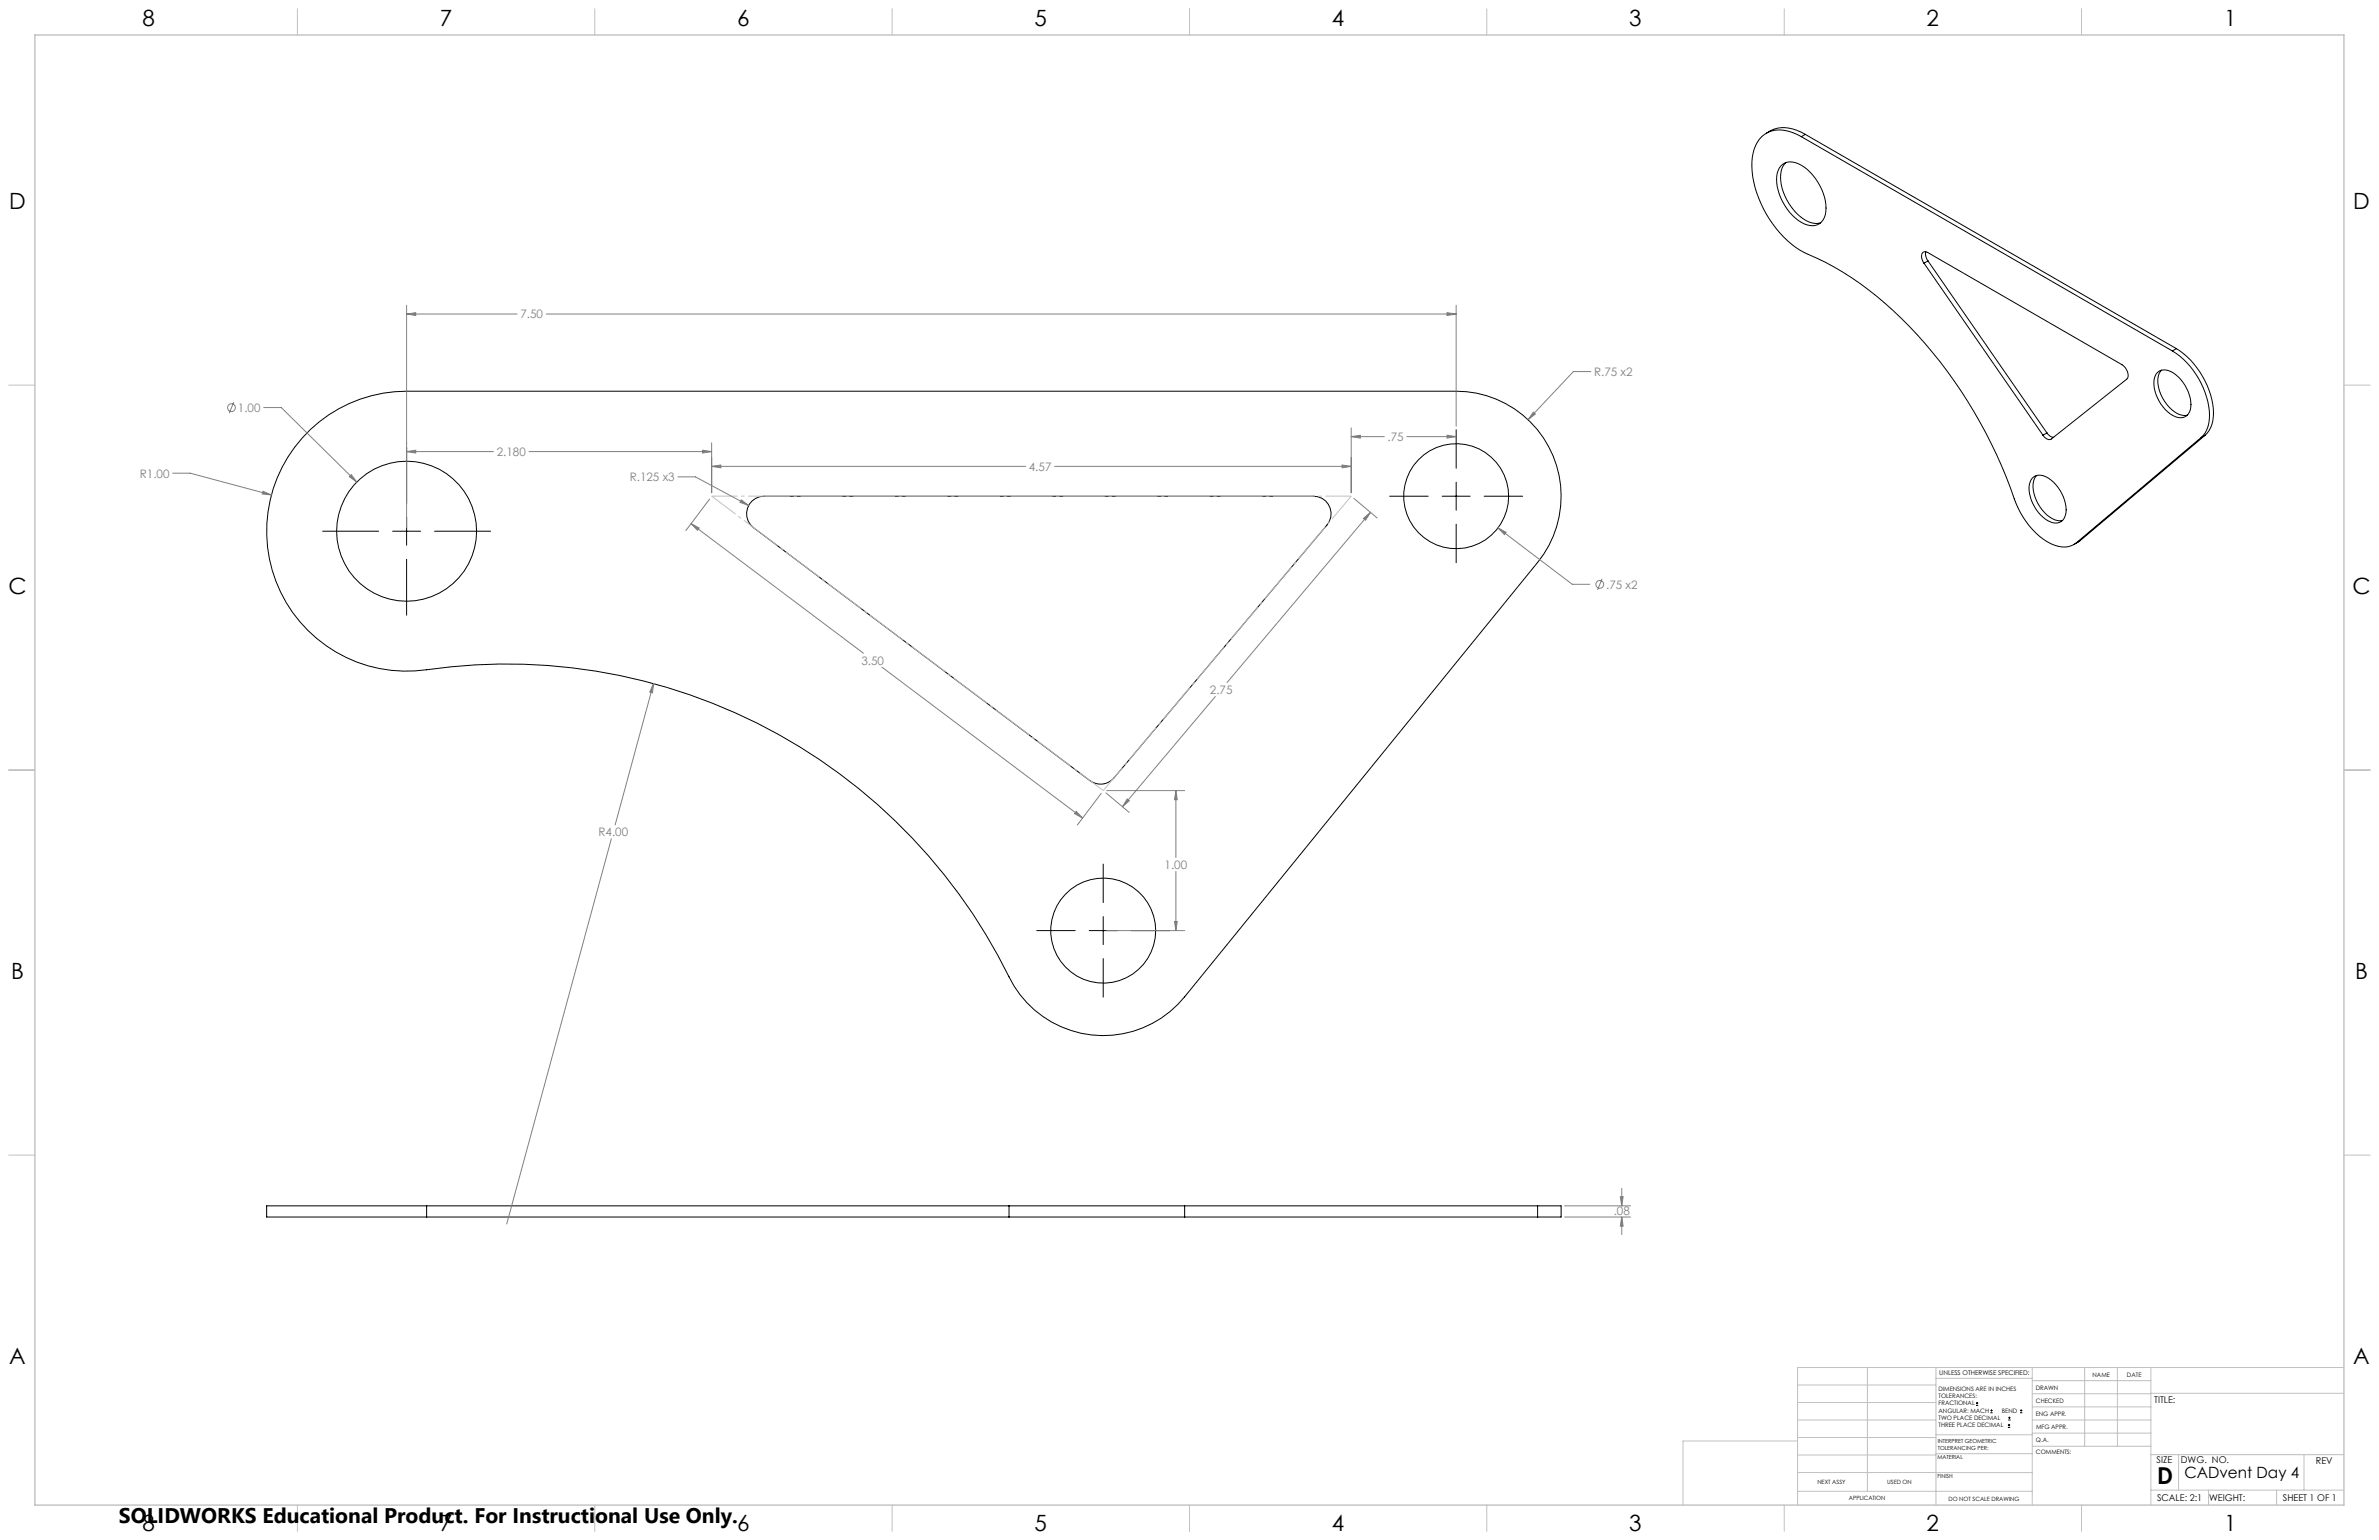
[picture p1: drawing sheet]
<svg xmlns="http://www.w3.org/2000/svg" width="864mm" height="559mm" viewBox="0 0 864 559" stroke-linecap="round" stroke-linejoin="round" font-family="sans-serif">
<defs><g id="words">
<text font-size="8.5" x="783.1" y="538.4">D</text>
<g font-size="8.1">
<text x="51.7" y="9.3">8</text>
<text x="159.7" y="9.3">7</text>
<text x="267.6" y="9.3">6</text>
<text x="375.5" y="9.3">5</text>
<text x="483.5" y="9.3">4</text>
<text x="591.4" y="9.3">3</text>
<text x="699.4" y="9.3">2</text>
<text x="807.3" y="9.3">1</text>
<text x="3.3" y="76">D</text>
<text x="854.2" y="76">D</text>
<text x="3" y="215.7">C</text>
<text x="853.9" y="215.7">C</text>
<text x="4" y="355.4">B</text>
<text x="854.9" y="355.4">B</text>
<text x="3.3" y="495.1">A</text>
<text x="854.2" y="495.1">A</text>
<text x="51.7" y="555.4">8</text>
<text x="159.7" y="555.4">7</text>
<text x="267.6" y="555.4">6</text>
<text x="375.5" y="555.4">5</text>
<text x="483.5" y="555.4">4</text>
<text x="591.4" y="555.4">3</text>
<text x="699.4" y="555.4">2</text>
<text x="807.3" y="555.4">1</text>
</g>
<text font-size="7.7" x="43.2" y="552.5">SOLIDWORKS Educational Product. For Instructional Use Only.</text>
<text font-size="5.6" x="792.9" y="536.4">CADvent Day 4</text>
<g font-size="4.2" fill="#808080">
<text x="188.9" y="115.5">7.50</text>
<text x="578.7" y="136.4">R.75 x2</text>
<text x="86.4" y="149.5">1.00</text>
<text x="503.7" y="160">.75</text>
<text x="180.3" y="165.5">2.180</text>
<text x="50.8" y="173.3">R1.00</text>
<text x="373.5" y="170.8">4.57</text>
<text x="228.6" y="174.6">R.125 x3</text>
<text x="583.1" y="213.6">.75 x2</text>
<text x="312.7" y="241.1">3.50</text>
<text x="439.2" y="251.8">2.75</text>
<text x="217.2" y="303.4">R4.00</text>
<text x="422.8" y="315.2">1.00</text>
<text x="585.8" y="440.7">.08</text>
</g>
<g font-size="3.4">
<text x="782" y="508.9">TITLE:</text>
<text x="782.9" y="531">SIZE</text>
<text x="791.7" y="531">DWG. NO.</text>
<text x="840.7" y="531.1">REV</text>
<text x="783" y="544.6">SCALE: 2:1</text>
<text x="801.9" y="544.7">WEIGHT:</text>
<text x="828.7" y="544.6">SHEET 1 OF 1</text>
</g>
<text font-size="2.4" x="704" y="499.1">UNLESS OTHERWISE SPECIFIED:</text>
<g font-size="2.2">
<text x="759.6" y="499.5">NAME</text>
<text x="772.1" y="499.6">DATE</text>
<text x="703.7" y="504.7">DIMENSIONS ARE IN INCHES</text>
<text x="703.7" y="507.3">TOLERANCES:</text>
<text x="703.7" y="510">FRACTIONAL</text>
<text x="739" y="504.3">DRAWN</text>
<text x="739.1" y="509.2">CHECKED</text>
<text x="703.7" y="512.6">ANGULAR: MACH</text>
<text x="703.7" y="515.3">TWO PLACE DECIMAL</text>
<text x="726.7" y="512.6">BEND</text>
<text x="739" y="513.9">ENG APPR.</text>
<text x="703.7" y="517.9">THREE PLACE DECIMAL</text>
<text x="739.1" y="518.6">MFG APPR.</text>
<text x="739.1" y="523.3">Q.A.</text>
<text x="739.1" y="527.5">COMMENTS:</text>
</g>
<g font-size="2.1">
<text x="659.7" y="538.6">NEXT ASSY</text>
<text x="685.1" y="538.6">USED ON</text>
<text x="671.1" y="544.4">APPLICATION</text>
<text x="707.3" y="544.5">DO NOT SCALE DRAWING</text>
</g>
<g font-size="2">
<text x="703.4" y="523.5">INTERPRET GEOMETRIC</text>
<text x="703.4" y="526">TOLERANCING PER:</text>
<text x="703.3" y="529.6">MATERIAL</text>
<text x="703.3" y="536.4">FINISH</text>
</g>
</g></defs>
<g fill="none" stroke="#000" stroke-width=".36">
<path d="M641.2 48.3a11.6 11.6 0 0 1 12.6-.4l1.5 .9M648.3 59a8.3 8.3 0 0 0-1.7 8 19.1 19.1 0 0 0 10.9 13.8l2 .3 1.4-.2M653.9 49.6a13.2 13.2 0 0 0-12.3-1.4 12.7 12.7 0 0 0-5.6 12.4 39.3 39.3 0 0 0 19 31.1 113.9 113.9 0 0 1 41 29.8 174.1 174.1 0 0 1 35.9 61.2 27.2 27.2 0 0 0 13.9 15.1 7.8 7.8 0 0 0 7.9-.8M653.9 49.6l134.7 77.8M655.3 48.8l-1.4 .8M655.3 48.8l134.7 77.7M646.5 60.2a5.7 5.7 0 0 1 7.4-.2 19.1 19.1 0 0 1 8.7 17.9 5 5 0 0 1-7.6 3.3 18.9 18.9 0 0 1-9.8-18.4zM698.4 95.5l-.7-1.4a1.73 1.73 0 0 1-.1-1.8 1.73 1.73 0 0 1 1.6-.9l71.1 40.9a4.5 4.5 0 0 1 2 4.9l-27.6 22.1a2.38 2.38 0 0 1-3.1-1.4M698.4 95.5l43.2 62.4M699.1 91.4l-.1 1.2 .9 2.1M699.9 94.7l-1.5 .8M699.9 94.7l43.2 62.4"/>
<path d="M783.2 135.2a4.9 4.9 0 0 1 6.6 .7 13.9 13.9 0 0 1 5.3 12.9 3.9 3.9 0 0 1-6.3 2 14.4 14.4 0 0 1-6.8-13.3l.6-1.7zM784.6 134.3a6.8 6.8 0 0 0-.9 6.8 13.6 13.6 0 0 0 8.4 9.6l1.9-.1M788.6 127.4a29.2 29.2 0 0 1 13.4 24.7 9.5 9.5 0 0 1-3 6.6M790 126.5a29.6 29.6 0 0 1 13.5 24.8 9.7 9.7 0 0 1-3 6.6M790 126.5l-1.4 .9M112.7 155.9a50.9 50.9 0 0 1 34.9-13.9h381a38.1 38.1 0 0 1 34.4 21.7 38.1 38.1 0 0 1-4.8 40.4l-128.2 157.6a38.1 38.1 0 0 1-63.7-7.2 203.2 203.2 0 0 0-211.4-111.5 50.8 50.8 0 0 1-53-28.1 50.8 50.8 0 0 1 10.8-59zM528.6 155.9v14M743.1 157.1l1.1 1.2 1.2 .4M743.1 157.1l-1.5 .8M799 158.7l-45.3 38.3M800.5 157.9l-1.5 .8M800.5 157.9l-45.3 38.2"/>
<path d="M147.6 162.3v20.3M528.6 175v10.1M737.8 173.4a4.9 4.9 0 0 1 6.7 .7 13.8 13.8 0 0 1 5.3 12.9 3.8 3.8 0 0 1-6.3 2 14.4 14.4 0 0 1-6.8-13.3zM739.3 172.5a6.8 6.8 0 0 0-.9 6.8 13.6 13.6 0 0 0 8.4 9.6l1.9-.1M117.1 192.8h20.3M142.5 192.8h10.2M147.6 187.7v10.1M157.8 192.8h20.3M273 181.8l1.3-1 1.5-.6 1.6-.1h199.4a6.4 6.4 0 0 1 5.8 3.6 6.4 6.4 0 0 1-.9 6.8l-77.3 91.8a6.3 6.3 0 0 1-8.7 1l-122.2-91.8a6.3 6.3 0 0 1-.5-9.7zM504.5 180.1h13.9M523.5 180.1h10.2M528.6 190.2v14"/>
<path d="M538.8 180.1h13.9M755.2 196.1l-2.4 1.5M755.2 196.1l-1.5 .9M147.6 202.9v20.3M400.5 313.5v14M376.3 337.7h14M395.4 337.7h10.2M400.5 332.6v10.2M410.6 337.7h14M400.5 347.8v14M154.9 437.6h211.4M154.9 437.6h-58.1v4h58.1"/>
<path d="M154.9 437.6v4M366.3 437.6h63.7M366.3 437.6v4M430 437.6v4M430 437.6h128.2M558.2 437.6h8.5v4h-8.5M558.2 437.6v4M154.9 441.6h211.4M366.3 441.6h63.7M430 441.6h128.2M717.3 510h.8M717.3 509.1h.8"/>
<path d="M717.7 508.7v.9M722.5 512.6h.8M722.5 511.8h.8M722.9 511.4v.8M728.9 517.9h.8M728.9 517.1h.8M729 515.3h.9M729 514.5h.9M729.3 516.7v.8M729.4 514v.9M733.3 512.6h.8M733.3 511.8h.8"/>
<path d="M733.7 511.4v.8"/>
<circle cx="147.6" cy="192.7" r="25.4"/>
<circle cx="528.6" cy="180" r="19"/>
<circle cx="400.5" cy="337.7" r="19.1"/>
</g>
<g fill="none" stroke="#808080" stroke-width=".36">
<path d="M147.6 113.9l3.3-.4v1zM147.6 110.8v80.7M147.6 113.9h40.1M198.3 113.9h330.3M525.3 113.5l3.3 .4-3.3 .6zM528.6 110.8v43.9M577.5 134.8h-6.4l-16.4 17.5M84.8 145.9l-1.6 4M95.7 147.9h6.4l27.4 27M490.5 158.4l3.3-.5v1.1zM490.5 155.3v23.5M490.5 158.4h12"/>
<path d="M510.7 158.4h17.9M525.3 157.9l3.3 .5-3.3 .6zM556.6 149.5l.8 .7-2.7 2.1zM62.7 171.7h6.3l29.5 7.9M95.5 178.3l3 1.3-3.3-.4zM126.8 173l.7-.8 2 2.7zM147.6 163.9l3.3-.5v1zM147.6 163.9h31.5M192.1 163.9h66.2M246.1 173h6.3l19.4 10.4M255.1 163.4l3.2 .5-3.2 .5zM258.3 169.2l3.4-.5v1.1z"/>
<path d="M258.3 160.7v18.1M258.3 169.2h114M382.8 169.2h107.7M487.2 168.7l3.3 .5-3.3 .6zM250.9 190l2.9 1.6-.6 .8zM250.9 190l62.5 47M257.6 181.1l-8.6 11.4M269.1 181.4l2.7 2-3.2-1.1zM491.5 180.9l8.4 7.1M494.9 188.1l2.6-2.2-1.8 2.9zM497.5 185.9l-52.1 61.8M543.8 191.6l2.9 1.5-.6 .9z"/>
<path d="M543.8 191.6l27 20.4h6.3M581.6 210l-1.7 4.1M237.2 248l-.3 3.4-1-.3zM237.2 248l-13.9 51.3M320.1 242.1l72.9 54.7M441.2 252.7l-33.7 40M390.7 294.4l2.3 2.4-2.9-1.6zM399.7 287.9l-8.6 11.5M401.5 287.7l8.4 7.1M401.7 286.9h28.3M409.2 289.9l.8 .6-2.5 2.2zM426.9 286.9l.5 3.3h-1z"/>
<path d="M426.9 286.9v24.3M221.9 304.3l-38 139.8M426.9 316.2v21.5M401.7 337.7h28.3M426.4 334.4h1l-.5 3.3zM568 437.6h23.9M588.2 434.2h1l-.5 3.4zM588.7 431.2v6.4M568 441.6h23.9M588.7 441.6l.5 3.3h-1zM588.7 441.6v6.4"/>
<circle cx="84" cy="147.9" r="1.42"/>
<circle cx="580.7" cy="212" r="1.42"/>
</g>
<path d="M258.4 180h232.1" fill="none" stroke="#c0c0c0" stroke-width=".36" stroke-dasharray="15.2 1.3 1.3 1.3" stroke-dashoffset="5.8" stroke-linecap="butt"/>
<path d="M490.5 180l-90 106.9M400.5 286.9l-142.1-106.9" fill="none" stroke="#c0c0c0" stroke-width=".36" stroke-dasharray="15.2 1.3 1.3 1.3" stroke-dashoffset="4.4" stroke-linecap="butt"/>
<g fill="none" stroke="#c0c0c0" stroke-width=".36">
<path d="M108 3.2v9.5M215.9 3.2v9.5M323.8 3.2v9.5M431.8 3.2v9.5M539.7 3.2v9.5M647.7 3.2v9.5M755.6 3.2v9.5M3.1 139.7h9.6M850.9 139.7h9.5M3.1 279.4h9.6M850.9 279.4h9.5M3.1 419.1h9.6"/>
<path d="M850.9 419.1h9.5M677.9 496.2v44.9M702.8 496.2v49.9M737.7 496.2v49.9M756.7 496.2v28.6M768.6 496.2v28.6M780.8 496.2v49.9M850.9 496.2h-198.4v49.9M652.5 515.3h50.3M652.5 508.9h50.3M652.5 502.6h50.3M702.8 500.1h34.9"/>
<path d="M737.7 510.5h43.1M737.7 505.7h43.1M737.7 501h43.1M737.7 515.3h43.1M780.8 505.6h70.1M652.5 534.3l85.2 .1M652.5 528h50.3M652.5 521.6h50.3M652.5 522.9h-41.6v23.2M702.8 527.5h35M702.8 520.6h35M737.7 520h43.1"/>
<path d="M737.8 524.8h43M780.8 527.8h70.1M790.9 527.8v12.9M836.4 527.8v12.9M108 546.1v9.6M215.9 546.1v9.6M323.8 546.1v9.6M431.8 546.1v9.6M539.7 546.1v9.6M647.7 546.1v9.6M652.5 541.1h85.2M755.6 546.1v9.6"/>
<path d="M780.8 540.7h70.1M801.7 540.7v5.4M826.4 540.7v5.4"/>
</g>
<path d="M12.7 12.7h838.2v533.4h-838.2z" fill="none" stroke="#c0c0c0" stroke-width=".5"/>
<g fill="#808080">
<path d="M127.5 172.2l-.7 .8 2.7 1.9zM95.5 178.3l-.3 .9 3.3 .4zM147.6 113.9l3.3-.4v1zM525.3 113.5l3.3 .4-3.3 .6zM269.1 181.4l-.5 .9 3.2 1.1zM556.6 149.5l-1.9 2.8 2.7-2.1zM543.8 191.6l2.3 2.4 .6-.9zM237.2 248l-1.3 3.1 1 .3zM588.7 441.6l.5 3.3h-1zM588.2 434.2h1l-.5 3.4z"/>
<path d="M258.3 169.2l3.4-.5v1.1zM487.2 168.7l3.3 .5-3.3 .6zM494.9 188.1l2.6-2.2-1.8 2.9zM409.2 289.9l.8 .6-2.5 2.2zM390.7 294.4l2.3 2.4-2.9-1.6zM250.9 190l2.9 1.6-.6 .8zM426.9 286.9l.5 3.3h-1zM426.4 334.4h1l-.5 3.3zM255.1 163.4l3.2 .5-3.2 .5zM147.6 163.9l3.3-.5v1zM490.5 158.4l3.3-.5v1.1zM525.3 157.9l3.3 .5-3.3 .6z"/>
</g>
<use href="#words"/>
</svg>
